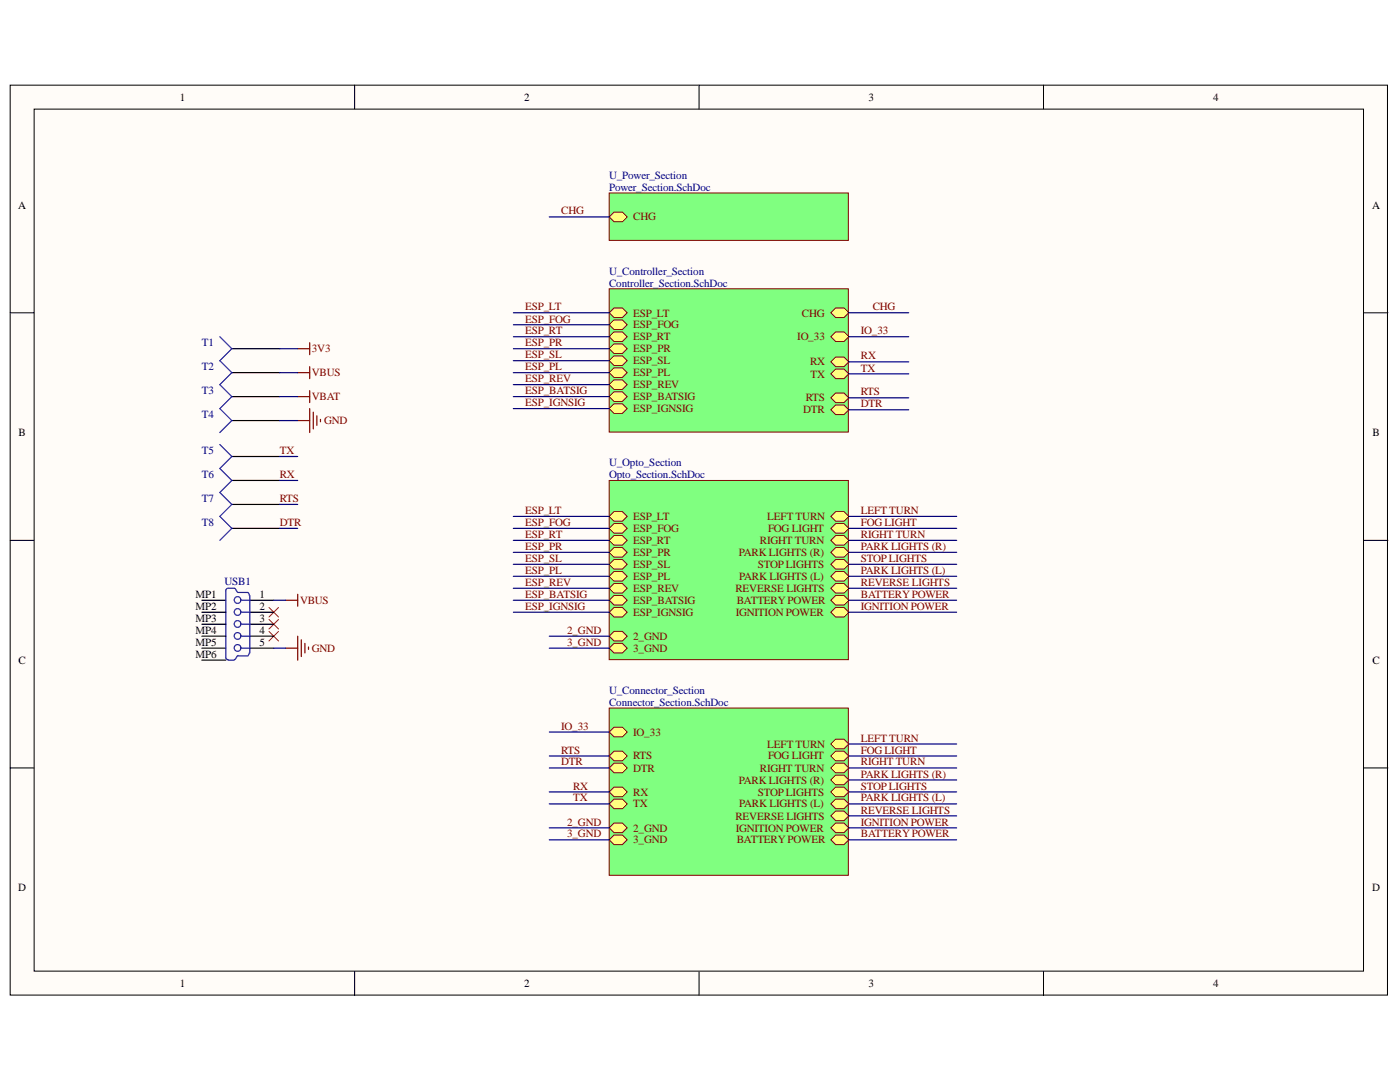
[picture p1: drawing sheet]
<svg xmlns="http://www.w3.org/2000/svg" width="279mm" height="216mm" viewBox="0 0 279 216" stroke-linecap="round" stroke-linejoin="round" font-family="sans-serif">
<defs><g id="words">
<g font-size="2.2">
<text x="35.9" y="20.1">1</text>
<text x="104.6" y="20.1">2</text>
<text x="173.3" y="20.1">3</text>
<text x="242.1" y="20.1">4</text>
<text x="3.6" y="41.6">A</text>
<text x="273.8" y="41.6">A</text>
<text x="3.7" y="87">B</text>
<text x="273.9" y="87">B</text>
<text x="39" y="119.3">MP1</text>
<text x="51.8" y="119.3">1</text>
<text x="39" y="121.7">MP2</text>
<text x="39" y="124.1">MP3</text>
<text x="51.8" y="121.7">2</text>
<text x="51.8" y="124.1">3</text>
<text x="39" y="128.9">MP5</text>
<text x="39" y="126.5">MP4</text>
<text x="39" y="131.3">MP6</text>
<text x="51.8" y="126.5">4</text>
<text x="51.8" y="128.9">5</text>
<text x="3.7" y="132.4">C</text>
<text x="273.9" y="132.4">C</text>
<text x="3.6" y="177.8">D</text>
<text x="273.8" y="177.8">D</text>
<text x="35.9" y="197">1</text>
<text x="104.6" y="197">2</text>
<text x="173.3" y="197">3</text>
<text x="242.1" y="197">4</text>
</g>
<g font-size="2.2" fill="#000080">
<text x="121.6" y="35.7">U_Power_Section</text>
<text x="121.6" y="38.1">Power_Section.SchDoc</text>
<text x="121.6" y="54.8">U_Controller_Section</text>
<text x="121.6" y="57.2">Controller_Section.SchDoc</text>
<text x="40.3" y="69.1">T1</text>
<text x="40.3" y="73.9">T2</text>
<text x="40.3" y="78.7">T3</text>
<text x="40.3" y="83.5">T4</text>
<text x="40.3" y="90.7">T5</text>
<text x="40.3" y="95.4">T6</text>
<text x="121.6" y="93">U_Opto_Section</text>
<text x="121.6" y="95.4">Opto_Section.SchDoc</text>
<text x="40.3" y="100.2">T7</text>
<text x="40.3" y="105">T8</text>
<text x="44.8" y="116.7">USB1</text>
<text x="121.6" y="138.4">U_Connector_Section</text>
<text x="121.6" y="140.8">Connector_Section.SchDoc</text>
</g>
<g font-size="2.2" fill="#800000">
<text x="112" y="42.8">CHG</text>
<text x="126.4" y="44">CHG</text>
<text x="104.8" y="61.9">ESP_LT</text>
<text x="104.8" y="64.4">ESP_FOG</text>
<text x="126.4" y="65.5">ESP_FOG</text>
<text x="126.4" y="63.2">ESP_LT</text>
<text x="160" y="63.2">CHG</text>
<text x="174.2" y="61.9">CHG</text>
<text x="62.3" y="70.3">3V3</text>
<text x="104.8" y="66.7">ESP_RT</text>
<text x="104.8" y="69.1">ESP_PR</text>
<text x="104.8" y="71.5">ESP_SL</text>
<text x="126.4" y="70.3">ESP_PR</text>
<text x="126.4" y="67.9">ESP_RT</text>
<text x="159.1" y="67.9">IO_33</text>
<text x="171.8" y="71.7">RX</text>
<text x="171.8" y="66.7">IO_33</text>
<text x="62.3" y="75.1">VBUS</text>
<text x="104.8" y="73.9">ESP_PL</text>
<text x="104.8" y="76.3">ESP_REV</text>
<text x="126.4" y="77.5">ESP_REV</text>
<text x="126.4" y="75.1">ESP_PL</text>
<text x="126.4" y="72.7">ESP_SL</text>
<text x="161.7" y="72.9">RX</text>
<text x="161.7" y="75.4">TX</text>
<text x="171.8" y="74.2">TX</text>
<text x="62.3" y="79.8">VBAT</text>
<text x="104.8" y="78.7">ESP_BATSIG</text>
<text x="104.8" y="81.1">ESP_IGNSIG</text>
<text x="126.4" y="79.8">ESP_BATSIG</text>
<text x="126.4" y="82.3">ESP_IGNSIG</text>
<text x="160.3" y="82.5">DTR</text>
<text x="160.8" y="80.1">RTS</text>
<text x="171.8" y="81.3">DTR</text>
<text x="171.8" y="78.9">RTS</text>
<text x="64.7" y="84.7">GND</text>
<text x="55.8" y="90.7">TX</text>
<text x="55.8" y="95.4">RX</text>
<text x="55.8" y="100.2">RTS</text>
<text x="55.8" y="105">DTR</text>
<text x="104.8" y="102.6">ESP_LT</text>
<text x="104.8" y="105">ESP_FOG</text>
<text x="104.8" y="107.3">ESP_RT</text>
<text x="126.4" y="103.8">ESP_LT</text>
<text x="126.4" y="106.1">ESP_FOG</text>
<text x="153.1" y="103.8">LEFT TURN</text>
<text x="153.3" y="106.1">FOG LIGHT</text>
<text x="171.8" y="102.6">LEFT TURN</text>
<text x="171.8" y="105">FOG LIGHT</text>
<text x="171.8" y="107.3">RIGHT TURN</text>
<text x="104.8" y="109.8">ESP_PR</text>
<text x="104.8" y="112.1">ESP_SL</text>
<text x="126.4" y="108.6">ESP_RT</text>
<text x="126.4" y="113.3">ESP_SL</text>
<text x="126.4" y="111">ESP_PR</text>
<text x="147.4" y="111">PARK LIGHTS (R)</text>
<text x="151.2" y="113.3">STOP LIGHTS</text>
<text x="151.7" y="108.6">RIGHT TURN</text>
<text x="171.8" y="109.8">PARK LIGHTS (R)</text>
<text x="171.8" y="112.1">STOP LIGHTS</text>
<text x="104.8" y="114.5">ESP_PL</text>
<text x="104.8" y="116.9">ESP_REV</text>
<text x="104.8" y="119.3">ESP_BATSIG</text>
<text x="126.4" y="115.7">ESP_PL</text>
<text x="126.4" y="118.1">ESP_REV</text>
<text x="146.8" y="118.1">REVERSE LIGHTS</text>
<text x="147.5" y="115.7">PARK LIGHTS (L)</text>
<text x="171.8" y="114.5">PARK LIGHTS (L)</text>
<text x="171.8" y="116.9">REVERSE LIGHTS</text>
<text x="171.8" y="119.3">BATTERYPOWER</text>
<text x="59.9" y="120.5">VBUS</text>
<text x="104.8" y="121.7">ESP_IGNSIG</text>
<text x="126.4" y="120.5">ESP_BATSIG</text>
<text x="126.4" y="122.9">ESP_IGNSIG</text>
<text x="146.8" y="122.9">IGNITION POWER</text>
<text x="147" y="120.5">BATTERYPOWER</text>
<text x="171.8" y="121.7">IGNITION POWER</text>
<text x="62.3" y="130.1">GND</text>
<text x="113.2" y="126.5">2_GND</text>
<text x="113.2" y="128.9">3_GND</text>
<text x="126.4" y="130.1">3_GND</text>
<text x="126.4" y="127.7">2_GND</text>
<text x="112" y="145.6">IO_33</text>
<text x="126.4" y="146.8">IO_33</text>
<text x="153.1" y="149.2">LEFT TURN</text>
<text x="171.8" y="148">LEFT TURN</text>
<text x="112" y="150.4">RTS</text>
<text x="112" y="152.7">DTR</text>
<text x="126.4" y="151.5">RTS</text>
<text x="126.4" y="154">DTR</text>
<text x="151.7" y="154">RIGHT TURN</text>
<text x="153.3" y="151.5">FOG LIGHT</text>
<text x="171.8" y="150.4">FOG LIGHT</text>
<text x="171.8" y="152.7">RIGHT TURN</text>
<text x="171.8" y="155.2">PARK LIGHTS (R)</text>
<text x="114.4" y="157.6">RX</text>
<text x="114.4" y="159.9">TX</text>
<text x="126.4" y="158.7">RX</text>
<text x="126.4" y="161.1">TX</text>
<text x="147.4" y="156.4">PARK LIGHTS (R)</text>
<text x="147.5" y="161.1">PARK LIGHTS (L)</text>
<text x="151.2" y="158.7">STOP LIGHTS</text>
<text x="171.8" y="157.6">STOP LIGHTS</text>
<text x="171.8" y="159.9">PARK LIGHTS (L)</text>
<text x="113.2" y="164.7">2_GND</text>
<text x="113.2" y="167.1">3_GND</text>
<text x="126.4" y="165.9">2_GND</text>
<text x="146.8" y="163.6">REVERSE LIGHTS</text>
<text x="146.8" y="165.9">IGNITION POWER</text>
<text x="171.8" y="162.4">REVERSE LIGHTS</text>
<text x="171.8" y="164.7">IGNITION POWER</text>
<text x="171.8" y="167.1">BATTERYPOWER</text>
<text x="126.4" y="168.3">3_GND</text>
<text x="147" y="168.3">BATTERYPOWER</text>
</g>
</g></defs>
<g fill="#fffcf8" stroke="#000" stroke-width=".2">
<path d="M2 17h274.9v181.6h-274.9z"/>
<path d="M6.8 21.8h265.3v172h-265.3z"/>
</g>
<path d="M70.8 17v4.8M139.5 17v4.8M208.3 17v4.8M2 62.4h4.8M272.2 62.4h4.8M2 107.8h4.8M272.2 107.8h4.8M2 153.2h4.8M272.2 153.2h4.8M70.8 193.9v4.8M139.5 193.9v4.8M208.3 193.9v4.8" fill="none" stroke="#000" stroke-width=".2"/>
<path d="M121.6 38.5h47.7v9.5h-47.7z" fill="#80ff80" stroke="#800000" stroke-width=".2"/>
<path d="M121.6 43.3l.9-1h1.7l1 1-1 .9h-1.7z" fill-rule="evenodd" fill="#ffff80"/>
<path d="M121.6 43.3l.9-1h1.7l1 1-1 .9h-1.7z" fill="none" stroke="#800000" stroke-width=".2"/>
<path d="M121.6 57.6h47.7v28.6h-47.7z" fill="#80ff80" stroke="#800000" stroke-width=".2"/>
<path d="M165.8 62.4l1-.9h1.6l1 .9-1 1h-1.6z" fill-rule="evenodd" fill="#ffff80"/>
<path d="M165.8 62.4l1-.9h1.6l1 .9-1 1h-1.6z" fill="none" stroke="#800000" stroke-width=".2"/>
<path d="M165.8 67.2l1-1h1.6l1 1-1 .9h-1.6z" fill-rule="evenodd" fill="#ffff80"/>
<path d="M165.8 67.2l1-1h1.6l1 1-1 .9h-1.6z" fill="none" stroke="#800000" stroke-width=".2"/>
<path d="M165.8 72.2l1-.9h1.6l1 .9-1 1h-1.6z" fill-rule="evenodd" fill="#ffff80"/>
<path d="M165.8 72.2l1-.9h1.6l1 .9-1 1h-1.6z" fill="none" stroke="#800000" stroke-width=".2"/>
<path d="M165.8 74.6l1-1h1.6l1 1-1 1h-1.6z" fill-rule="evenodd" fill="#ffff80"/>
<path d="M165.8 74.6l1-1h1.6l1 1-1 1h-1.6z" fill="none" stroke="#800000" stroke-width=".2"/>
<path d="M165.8 79.4l1-1h1.6l1 1-1 .9h-1.6z" fill-rule="evenodd" fill="#ffff80"/>
<path d="M165.8 79.4l1-1h1.6l1 1-1 .9h-1.6z" fill="none" stroke="#800000" stroke-width=".2"/>
<path d="M165.8 81.8l1-1h1.6l1 1-1 .9h-1.6z" fill-rule="evenodd" fill="#ffff80"/>
<path d="M165.8 81.8l1-1h1.6l1 1-1 .9h-1.6z" fill="none" stroke="#800000" stroke-width=".2"/>
<path d="M121.6 76.7l.9-.9h1.7l1 .9-1 1h-1.7z" fill-rule="evenodd" fill="#ffff80"/>
<path d="M121.6 76.7l.9-.9h1.7l1 .9-1 1h-1.7z" fill="none" stroke="#800000" stroke-width=".2"/>
<path d="M121.6 74.4l.9-1h1.7l1 1-1 .9h-1.7z" fill-rule="evenodd" fill="#ffff80"/>
<path d="M121.6 74.4l.9-1h1.7l1 1-1 .9h-1.7z" fill="none" stroke="#800000" stroke-width=".2"/>
<path d="M121.6 79.1l.9-.9h1.7l1 .9-1 1h-1.7z" fill-rule="evenodd" fill="#ffff80"/>
<path d="M121.6 79.1l.9-.9h1.7l1 .9-1 1h-1.7z" fill="none" stroke="#800000" stroke-width=".2"/>
<path d="M121.6 72l.9-1h1.7l1 1-1 .9h-1.7z" fill-rule="evenodd" fill="#ffff80"/>
<path d="M121.6 72l.9-1h1.7l1 1-1 .9h-1.7z" fill="none" stroke="#800000" stroke-width=".2"/>
<path d="M121.6 69.6l.9-1h1.7l1 1-1 .9h-1.7z" fill-rule="evenodd" fill="#ffff80"/>
<path d="M121.6 69.6l.9-1h1.7l1 1-1 .9h-1.7z" fill="none" stroke="#800000" stroke-width=".2"/>
<path d="M121.6 67.2l.9-1h1.7l1 1-1 .9h-1.7z" fill-rule="evenodd" fill="#ffff80"/>
<path d="M121.6 67.2l.9-1h1.7l1 1-1 .9h-1.7z" fill="none" stroke="#800000" stroke-width=".2"/>
<path d="M121.6 81.5l.9-.9h1.7l1 .9-1 1h-1.7z" fill-rule="evenodd" fill="#ffff80"/>
<path d="M121.6 81.5l.9-.9h1.7l1 .9-1 1h-1.7z" fill="none" stroke="#800000" stroke-width=".2"/>
<path d="M121.6 64.8l.9-1h1.7l1 1-1 1h-1.7z" fill-rule="evenodd" fill="#ffff80"/>
<path d="M121.6 64.8l.9-1h1.7l1 1-1 1h-1.7z" fill="none" stroke="#800000" stroke-width=".2"/>
<path d="M121.6 62.4l.9-.9h1.7l1 .9-1 1h-1.7z" fill-rule="evenodd" fill="#ffff80"/>
<path d="M121.6 62.4l.9-.9h1.7l1 .9-1 1h-1.7z" fill="none" stroke="#800000" stroke-width=".2"/>
<path d="M121.6 95.9h47.7v35.7h-47.7z" fill="#80ff80" stroke="#800000" stroke-width=".2"/>
<path d="M121.6 129.3l.9-.9h1.7l1 .9-1 1h-1.7z" fill-rule="evenodd" fill="#ffff80"/>
<path d="M121.6 129.3l.9-.9h1.7l1 .9-1 1h-1.7z" fill="none" stroke="#800000" stroke-width=".2"/>
<path d="M121.6 126.9l.9-.9h1.7l1 .9-1 1h-1.7z" fill-rule="evenodd" fill="#ffff80"/>
<path d="M121.6 126.9l.9-.9h1.7l1 .9-1 1h-1.7z" fill="none" stroke="#800000" stroke-width=".2"/>
<path d="M165.8 103l1-.9h1.6l1 .9-1 1h-1.6z" fill-rule="evenodd" fill="#ffff80"/>
<path d="M165.8 103l1-.9h1.6l1 .9-1 1h-1.6z" fill="none" stroke="#800000" stroke-width=".2"/>
<path d="M165.8 115l1-1h1.6l1 1-1 .9h-1.6z" fill-rule="evenodd" fill="#ffff80"/>
<path d="M165.8 115l1-1h1.6l1 1-1 .9h-1.6z" fill="none" stroke="#800000" stroke-width=".2"/>
<path d="M165.8 117.4l1-1h1.6l1 1-1 .9h-1.6z" fill-rule="evenodd" fill="#ffff80"/>
<path d="M165.8 117.4l1-1h1.6l1 1-1 .9h-1.6z" fill="none" stroke="#800000" stroke-width=".2"/>
<path d="M165.8 112.6l1-1h1.6l1 1-1 1h-1.6z" fill-rule="evenodd" fill="#ffff80"/>
<path d="M165.8 112.6l1-1h1.6l1 1-1 1h-1.6z" fill="none" stroke="#800000" stroke-width=".2"/>
<path d="M165.8 119.8l1-1h1.6l1 1-1 .9h-1.6z" fill-rule="evenodd" fill="#ffff80"/>
<path d="M165.8 119.8l1-1h1.6l1 1-1 .9h-1.6z" fill="none" stroke="#800000" stroke-width=".2"/>
<path d="M165.8 122.2l1-1h1.6l1 1-1 .9h-1.6z" fill-rule="evenodd" fill="#ffff80"/>
<path d="M165.8 122.2l1-1h1.6l1 1-1 .9h-1.6z" fill="none" stroke="#800000" stroke-width=".2"/>
<path d="M165.8 110.2l1-.9h1.6l1 .9-1 1h-1.6z" fill-rule="evenodd" fill="#ffff80"/>
<path d="M165.8 110.2l1-.9h1.6l1 .9-1 1h-1.6z" fill="none" stroke="#800000" stroke-width=".2"/>
<path d="M165.8 105.4l1-.9h1.6l1 .9-1 1h-1.6z" fill-rule="evenodd" fill="#ffff80"/>
<path d="M165.8 105.4l1-.9h1.6l1 .9-1 1h-1.6z" fill="none" stroke="#800000" stroke-width=".2"/>
<path d="M165.8 107.8l1-.9h1.6l1 .9-1 1h-1.6z" fill-rule="evenodd" fill="#ffff80"/>
<path d="M165.8 107.8l1-.9h1.6l1 .9-1 1h-1.6z" fill="none" stroke="#800000" stroke-width=".2"/>
<path d="M121.6 115l.9-1h1.7l1 1-1 .9h-1.7z" fill-rule="evenodd" fill="#ffff80"/>
<path d="M121.6 115l.9-1h1.7l1 1-1 .9h-1.7z" fill="none" stroke="#800000" stroke-width=".2"/>
<path d="M121.6 103l.9-.9h1.7l1 .9-1 1h-1.7z" fill-rule="evenodd" fill="#ffff80"/>
<path d="M121.6 103l.9-.9h1.7l1 .9-1 1h-1.7z" fill="none" stroke="#800000" stroke-width=".2"/>
<path d="M121.6 107.8l.9-.9h1.7l1 .9-1 1h-1.7z" fill-rule="evenodd" fill="#ffff80"/>
<path d="M121.6 107.8l.9-.9h1.7l1 .9-1 1h-1.7z" fill="none" stroke="#800000" stroke-width=".2"/>
<path d="M121.6 119.8l.9-1h1.7l1 1-1 .9h-1.7z" fill-rule="evenodd" fill="#ffff80"/>
<path d="M121.6 119.8l.9-1h1.7l1 1-1 .9h-1.7z" fill="none" stroke="#800000" stroke-width=".2"/>
<path d="M121.6 112.6l.9-1h1.7l1 1-1 1h-1.7z" fill-rule="evenodd" fill="#ffff80"/>
<path d="M121.6 112.6l.9-1h1.7l1 1-1 1h-1.7z" fill="none" stroke="#800000" stroke-width=".2"/>
<path d="M121.6 117.4l.9-1h1.7l1 1-1 .9h-1.7z" fill-rule="evenodd" fill="#ffff80"/>
<path d="M121.6 117.4l.9-1h1.7l1 1-1 .9h-1.7z" fill="none" stroke="#800000" stroke-width=".2"/>
<path d="M121.6 122.2l.9-1h1.7l1 1-1 .9h-1.7z" fill-rule="evenodd" fill="#ffff80"/>
<path d="M121.6 122.2l.9-1h1.7l1 1-1 .9h-1.7z" fill="none" stroke="#800000" stroke-width=".2"/>
<path d="M121.6 105.4l.9-.9h1.7l1 .9-1 1h-1.7z" fill-rule="evenodd" fill="#ffff80"/>
<path d="M121.6 105.4l.9-.9h1.7l1 .9-1 1h-1.7z" fill="none" stroke="#800000" stroke-width=".2"/>
<path d="M121.6 110.2l.9-.9h1.7l1 .9-1 1h-1.7z" fill-rule="evenodd" fill="#ffff80"/>
<path d="M121.6 110.2l.9-.9h1.7l1 .9-1 1h-1.7z" fill="none" stroke="#800000" stroke-width=".2"/>
<path d="M121.6 141.3h47.7v33.4h-47.7z" fill="#80ff80" stroke="#800000" stroke-width=".2"/>
<path d="M121.6 146.1l.9-1h1.7l1 1-1 .9h-1.7z" fill-rule="evenodd" fill="#ffff80"/>
<path d="M121.6 146.1l.9-1h1.7l1 1-1 .9h-1.7z" fill="none" stroke="#800000" stroke-width=".2"/>
<path d="M121.6 158l.9-.9h1.7l1 .9-1 1h-1.7z" fill-rule="evenodd" fill="#ffff80"/>
<path d="M121.6 158l.9-.9h1.7l1 .9-1 1h-1.7z" fill="none" stroke="#800000" stroke-width=".2"/>
<path d="M121.6 160.4l.9-.9h1.7l1 .9-1 1h-1.7z" fill-rule="evenodd" fill="#ffff80"/>
<path d="M121.6 160.4l.9-.9h1.7l1 .9-1 1h-1.7z" fill="none" stroke="#800000" stroke-width=".2"/>
<path d="M121.6 150.8l.9-.9h1.7l1 .9-1 1h-1.7z" fill-rule="evenodd" fill="#ffff80"/>
<path d="M121.6 150.8l.9-.9h1.7l1 .9-1 1h-1.7z" fill="none" stroke="#800000" stroke-width=".2"/>
<path d="M121.6 153.2l.9-.9h1.7l1 .9-1 1h-1.7z" fill-rule="evenodd" fill="#ffff80"/>
<path d="M121.6 153.2l.9-.9h1.7l1 .9-1 1h-1.7z" fill="none" stroke="#800000" stroke-width=".2"/>
<path d="M121.6 167.6l.9-1h1.7l1 1-1 .9h-1.7z" fill-rule="evenodd" fill="#ffff80"/>
<path d="M121.6 167.6l.9-1h1.7l1 1-1 .9h-1.7z" fill="none" stroke="#800000" stroke-width=".2"/>
<path d="M121.6 165.2l.9-1h1.7l1 1-1 .9h-1.7z" fill-rule="evenodd" fill="#ffff80"/>
<path d="M121.6 165.2l.9-1h1.7l1 1-1 .9h-1.7z" fill="none" stroke="#800000" stroke-width=".2"/>
<path d="M165.8 167.6l1-1h1.6l1 1-1 .9h-1.6z" fill-rule="evenodd" fill="#ffff80"/>
<path d="M165.8 167.6l1-1h1.6l1 1-1 .9h-1.6z" fill="none" stroke="#800000" stroke-width=".2"/>
<path d="M165.8 162.8l1-1h1.6l1 1-1 1h-1.6z" fill-rule="evenodd" fill="#ffff80"/>
<path d="M165.8 162.8l1-1h1.6l1 1-1 1h-1.6z" fill="none" stroke="#800000" stroke-width=".2"/>
<path d="M165.8 165.2l1-1h1.6l1 1-1 .9h-1.6z" fill-rule="evenodd" fill="#ffff80"/>
<path d="M165.8 165.2l1-1h1.6l1 1-1 .9h-1.6z" fill="none" stroke="#800000" stroke-width=".2"/>
<path d="M165.8 160.4l1-.9h1.6l1 .9-1 1h-1.6z" fill-rule="evenodd" fill="#ffff80"/>
<path d="M165.8 160.4l1-.9h1.6l1 .9-1 1h-1.6z" fill="none" stroke="#800000" stroke-width=".2"/>
<path d="M165.8 158l1-.9h1.6l1 .9-1 1h-1.6z" fill-rule="evenodd" fill="#ffff80"/>
<path d="M165.8 158l1-.9h1.6l1 .9-1 1h-1.6z" fill="none" stroke="#800000" stroke-width=".2"/>
<path d="M165.8 155.6l1-.9h1.6l1 .9-1 1h-1.6z" fill-rule="evenodd" fill="#ffff80"/>
<path d="M165.8 155.6l1-.9h1.6l1 .9-1 1h-1.6z" fill="none" stroke="#800000" stroke-width=".2"/>
<path d="M165.8 153.2l1-.9h1.6l1 .9-1 1h-1.6z" fill-rule="evenodd" fill="#ffff80"/>
<path d="M165.8 153.2l1-.9h1.6l1 .9-1 1h-1.6z" fill="none" stroke="#800000" stroke-width=".2"/>
<path d="M165.8 150.8l1-.9h1.6l1 .9-1 1h-1.6z" fill-rule="evenodd" fill="#ffff80"/>
<path d="M165.8 150.8l1-.9h1.6l1 .9-1 1h-1.6z" fill="none" stroke="#800000" stroke-width=".2"/>
<path d="M165.8 148.5l1-1h1.6l1 1-1 .9h-1.6z" fill-rule="evenodd" fill="#ffff80"/>
<path d="M165.8 148.5l1-1h1.6l1 1-1 .9h-1.6z" fill="none" stroke="#800000" stroke-width=".2"/>
<g fill="none" stroke="#800000" stroke-width=".24">
<path d="M59.4 69.6h2.4M59.4 74.4h2.4M59.4 79.1h2.4M61.8 68.4v2.4M61.8 73.2v2.4M61.8 77.9v2.4M59.4 83.9h2.4M61.8 81.5v4.8M62.5 82.2v3.4M63.2 83v1.9M64 83.7v.5M57 119.8h2.4"/>
<path d="M59.4 118.6v2.4M57 129.3h2.4M59.4 126.9v4.8M60.1 127.7v3.3M60.8 128.4v1.9M61.6 129.1v.5"/>
</g>
<path d="M53.7 121.2l1.9 1.9M53.7 123.6l1.9 1.9M53.7 126l1.9 1.9M55.6 121.2l-1.9 1.9M55.6 123.6l-1.9 1.9M55.6 126l-1.9 1.9" fill="none" stroke="#f00" stroke-width=".2"/>
<g fill="none" stroke="#000" stroke-width=".24">
<path d="M46.3 69.6h9.5M46.3 74.4h9.5M46.3 79.1h9.5M46.3 83.9h9.5M46.3 91.1h9.5M46.3 95.9h9.5M40.3 119.8h4.8M46.3 100.7h9.5M46.3 105.4h9.5M49.9 119.8h4.7M40.3 129.3h4.8M40.3 122.2h4.8"/>
<path d="M40.3 124.6h4.8M40.3 126.9h4.8M40.3 131.7h4.8M49.9 129.3h4.7M49.9 122.2h4.7M49.9 124.6h4.7M49.9 126.9h4.7"/>
</g>
<g fill="none" stroke="#00f" stroke-width=".24">
<path d="M43.9 67.2l2.4 2.4-2.4 2.4 2.4 2.4-2.4 2.3 2.4 2.4-2.4 2.4 2.4 2.4-2.4 2.4M43.9 88.7l2.4 2.4-2.4 2.4 2.4 2.4-2.4 2.4 2.4 2.4-2.4 2.3 2.4 2.4-2.4 2.4M47.1 117.9v-.3l-.4-.2h-1.4l-.2 .4v13.4l.2 .4h.2M47.2 117.9l.3 .3h2M48.2 119.8h1.7M49.6 118.3l.2 .5M49.9 118.8v11.5M45.5 131.7h1.2M47.1 131.2l-.4 .4M47.5 130.9h2M47.5 130.8l-.3 .4M48.2 122.2h1.7"/>
<path d="M48.2 126.9h1.7M48.2 124.6h1.7M48.2 129.3h1.7M49.8 130.3l-.3 .5"/>
<circle cx="47.4" cy="119.7" r=".67"/>
<circle cx="47.4" cy="124.5" r=".67"/>
<circle cx="47.4" cy="126.9" r=".67"/>
<circle cx="47.4" cy="129.3" r=".67"/>
<circle cx="47.4" cy="122.1" r=".67"/>
</g>
<g fill="none" stroke="#000080" stroke-width=".24">
<path d="M109.6 43.3h12M55.8 69.6h3.6M55.8 74.4h3.6M55.8 79.1h3.6M102.5 69.6h19.1M102.5 74.4h19.1M102.5 79.1h19.1M102.5 62.4h19.1M102.5 64.8h19.1M102.5 67.2h19.1M102.5 72h19.1M102.5 76.7h19.1"/>
<path d="M169.4 74.6h12M169.4 62.4h12M169.4 67.2h12M169.4 72.2h12M169.4 79.4h12M55.8 83.9h3.6M55.8 91.1h3.6M55.8 95.9h3.6M102.5 81.5h19.1M169.4 81.8h12M54.6 119.8h2.4M55.8 100.7h3.6"/>
<path d="M55.8 105.4h3.6M102.5 119.8h19.1M102.5 105.4h19.1M102.5 103h19.1M102.5 107.8h19.1M102.5 110.2h19.1M102.5 112.6h19.1M102.5 115h19.1M102.5 117.4h19.1M169.4 119.8h21.5M169.4 105.4h21.5M169.4 103h21.5"/>
<path d="M169.4 107.8h21.5M169.4 110.2h21.5M169.4 112.6h21.5M169.4 115h21.5M169.4 117.4h21.5M54.6 129.3h2.4M102.5 122.2h19.1M109.6 129.3h12M109.6 126.9h12M169.4 122.2h21.5M109.6 153.2h12M109.6 150.8h12"/>
<path d="M109.6 146.1h12M109.6 158h12M169.4 153.2h21.5M169.4 150.8h21.5M169.4 158h21.5M169.4 148.5h21.5M169.4 155.6h21.5M109.6 160.4h12M109.6 165.2h12M109.6 167.6h12M169.4 160.4h21.5M169.4 165.2h21.5"/>
<path d="M169.4 167.6h21.5M169.4 162.8h21.5"/>
</g>
<use href="#words"/>
</svg>
